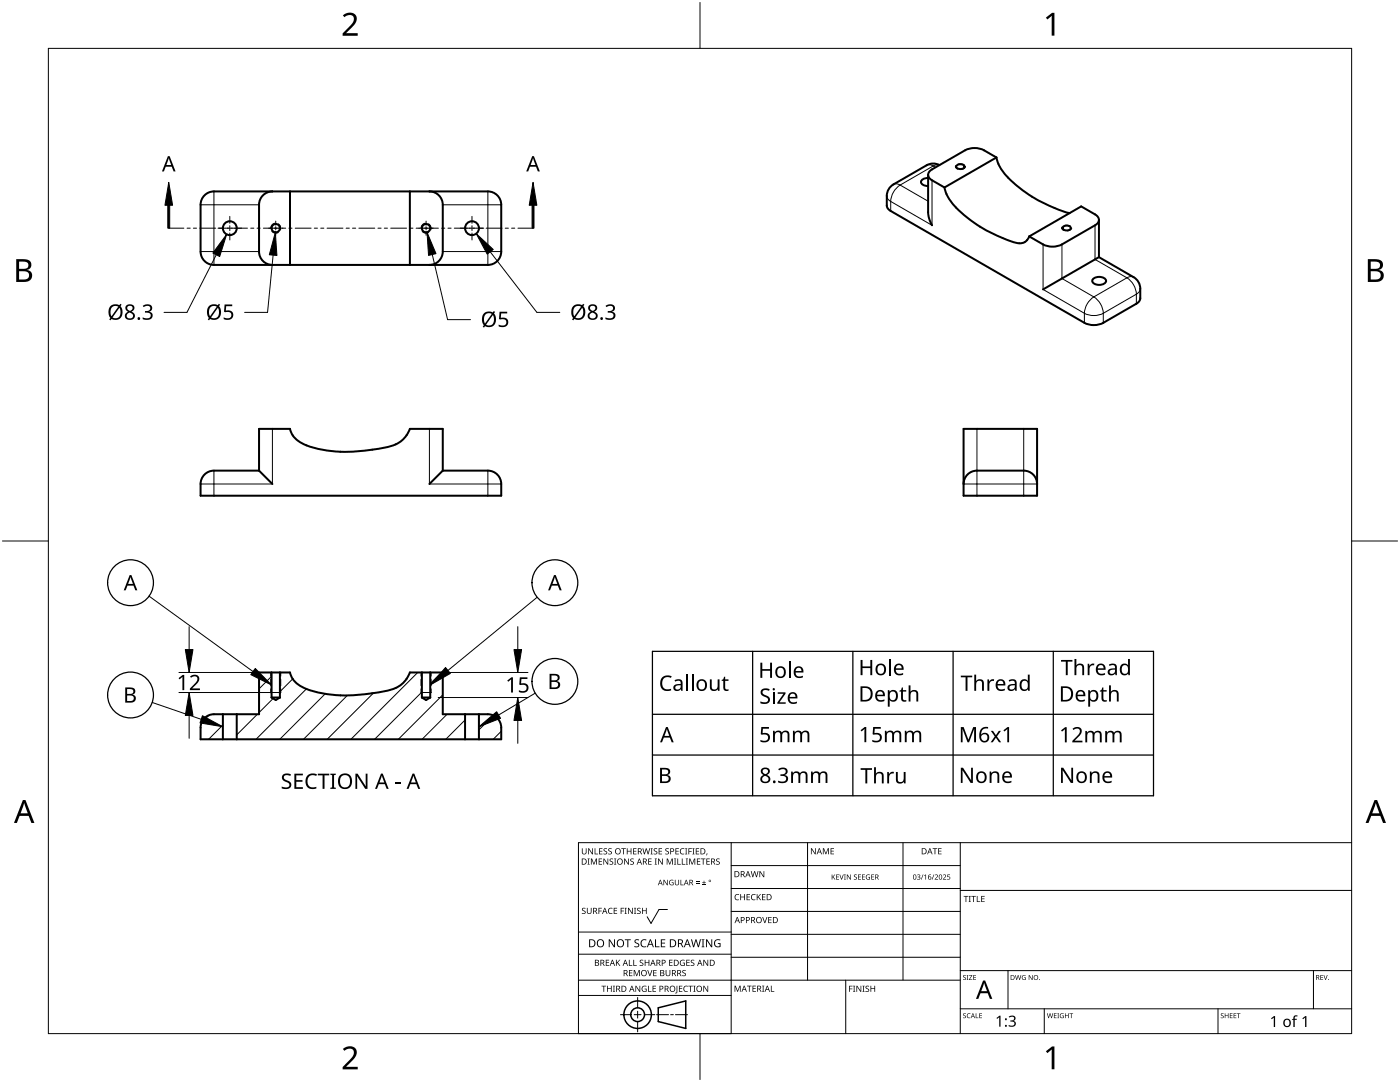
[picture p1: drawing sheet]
<svg xmlns="http://www.w3.org/2000/svg" width="279mm" height="216mm" viewBox="0 0 279 216" stroke-linecap="round" stroke-linejoin="round" font-family="sans-serif">
<g fill="none" stroke="#000" stroke-width=".4">
<path d="M40.6 39.2a2.66 2.66 0 0 1 2.1-1h54.7a2.67 2.67 0 0 1 2.6 2.7v9.3a2.67 2.67 0 0 1-2.6 2.7h-54.7a2.67 2.67 0 0 1-2.7-2.7v-9.3l.1-.6zM54.4 38.2a2.67 2.67 0 0 0-2.7 2.7v9.3a2.67 2.67 0 0 0 2.7 2.7M57.9 38.2v14.7M81.8 38.2v14.7M85.7 38.2a2.67 2.67 0 0 1 2.7 2.7v9.3a2.67 2.67 0 0 1-2.7 2.7M185.2 35.5a.99 .99 0 0 0-1.3 1.1 1.72 1.72 0 0 0 1.3 .5M185.2 34.9l.1 7.8 .3 1.4 .4 .9M187.5 32.9l-.9-.2-1.3 .1-7 4a2.67 2.67 0 0 0-1.3 2.3v1.9a1.33 1.33 0 0 0 .8 1.1l38.6 22.3a4.2 4.2 0 0 0 3.8 0l6.6-3.8a1.33 1.33 0 0 0 .8-1.1 5 5 0 0 0-.4-3.2l-1-1-6.9-4M188.5 37.4a8.9 8.9 0 0 0 3.4 5 27.5 27.5 0 0 0 11.5 6.1 1.93 1.93 0 0 0 2-1.3M190.9 33.1a1.04 1.04 0 0 1 1.6 .2 .96 .96 0 0 1-1.7 0zM198.9 31.4l-2.5-1.4a4.2 4.2 0 0 0-3.8 0l-6.6 3.8a1.15 1.15 0 0 0-.8 1.1 1.15 1.15 0 0 0 .8 1.1l2.5 1.4M198.9 31.4l-10.4 6"/>
<path d="M198.9 31.4a8.9 8.9 0 0 0 3.3 5.1l3.8 2.8M206 39.3l3.9 1.9 2.2 .9 1.4 .4M205.4 47.2l10.4-6 2.7 1.6a1.15 1.15 0 0 1 .8 1.1 1.15 1.15 0 0 1-.8 1.1l-6.6 3.8a4.2 4.2 0 0 1-3.7 0zM212.1 45.3a1.04 1.04 0 0 1 1.6 .2 .96 .96 0 0 1-1.7 0zM218.2 55.6a1.68 1.68 0 0 1 2.5 .4 1.6 1.6 0 0 1-2.7 0zM219.3 51.3l-11.1 6.4M219.3 43.9v7.4M51.7 93.9v-8.3h6.2a4.6 4.6 0 0 0 3.3 3.3 28.3 28.3 0 0 0 14.6 .6 7 7 0 0 0 5.4-2.7l.6-1.2h6.6v8.3M51.7 93.9h-9a2.67 2.67 0 0 0-2.7 2.7v2.3h60a4.9 4.9 0 0 0-.6-4 2.66 2.66 0 0 0-2-1h-9M51.7 93.9l2.7 2.7M88.4 93.9l-2.7 2.7M192.3 85.6h14.7v13.3h-14.7z"/>
<path d="M207 96.6a2.67 2.67 0 0 0-2.7-2.7h-9.3a2.67 2.67 0 0 0-2.7 2.7M54.2 139.2l.8 .5 .9-.5M54.2 134.2v5M54.2 139.2h1.7M55.9 134.2v5M84.2 139.2l.8 .5 .9-.5M84.2 134.2v5M84.2 139.2h1.7M85.9 134.2v5M41 143.1l1.1-.5 .6-.1h9v-8.3h6.2a4.6 4.6 0 0 0 3.3 3.3 28.3 28.3 0 0 0 14.6 .6 7 7 0 0 0 5.4-2.7l.6-1.2h6.6v8.3h9a2.67 2.67 0 0 1 2.6 2.7v2.3h-60a4.8 4.8 0 0 1 .6-4zM44.5 142.5v5M47.2 142.5v5"/>
<path d="M92.8 142.5v5M95.6 142.5v5"/>
<circle cx="45.9" cy="45.5" r="1.38"/>
<circle cx="55" cy="45.5" r=".83"/>
<circle cx="85" cy="45.5" r=".83"/>
<circle cx="94.2" cy="45.5" r="1.38"/>
</g>
<g fill="none" stroke="#000" stroke-width=".2">
<path d="M42.7 38.2v14.7M97.4 38.2v14.7M177 39.1a1.33 1.33 0 0 0 .8 1.1M178.3 36.8a1.33 1.33 0 0 1 1.3 .1M179.6 36.9l5.6 3.3M179.6 36.9a4.2 4.2 0 0 0-1.8 3.3M184.9 33a1.33 1.33 0 0 1 1.3 .1M186 36v9l-8.2-4.8M186.2 33.1l.5 .3M186.2 33.1l-6.6 3.8M187.5 32.9a1.39 1.39 0 0 0-1.3 .2M40 40.9h11.7"/>
<path d="M40 50.2h11.7M88.4 40.9h11.6M88.4 50.2h11.6M177.8 40.2v1.9M208.2 48.8v8.9l8.2 4.8M211.9 48.8v6.8l6.4 3.6M218.3 59.2a4.2 4.2 0 0 1 1.9 3.3M218.3 59.2a4.2 4.2 0 0 0-1.9 3.3M218.5 45v6.8l6.4 3.6M224.9 55.4a4.2 4.2 0 0 1 1.9 3.3M224.9 55.4l-6.6 3.8M226.2 55.3a1.33 1.33 0 0 0-1.3 .1"/>
<path d="M226.8 58.7v1.9M226.8 58.7l-6.6 3.8M227.6 57.6a1.33 1.33 0 0 1-.8 1.1M216.4 62.5v1.9M220.2 62.5a4.2 4.2 0 0 1-3.8 0M220.2 62.5v1.9M42.7 93.9v5M54.4 85.6v11h-14.4M85.7 85.6v11h14.3M97.4 93.9v5M192.3 96.6h14.7M195 85.6v13.3"/>
<path d="M204.3 85.6v13.3"/>
</g>
<path d="M54.3 46.2a1 1 0 0 0 1.2 .2M54.9 44.5a1 1 0 0 0-.9 1M55.5 44.7a1 1 0 0 1 .5 1.2M84.3 46.2a1 1 0 0 0 1.2 .2M84.9 44.5a1 1 0 0 0-.9 1M85.5 44.7a1 1 0 0 1 .5 1.2" fill="none" stroke="#000" stroke-width=".2"/>
<path d="M190.7 33.1v.1a.53 .53 0 0 0 .5 .6M191.2 32.8l.8-.1 .4 .2M192.7 33.3a.79 .79 0 0 1-.9 .5M211.9 45.3v.1a.53 .53 0 0 0 .5 .6M212.4 45l.8-.1 .4 .2M213.9 45.5a.79 .79 0 0 1-.8 .6" fill="none" stroke="#000" stroke-width=".2"/>
<g fill="none" stroke="#000" stroke-width=".2">
<path d="M54.2 135l-2.5 2.5M54.5 139.4l-2.8 2.8M58.4 135.5l-2.5 2.5M61.1 137.5l-10 10M64.9 138.4l-9.1 9.1M69.3 138.8l-8.7 8.7M74.5 138.3l-9.2 9.2M83.4 134.2l-13.4 13.3M84.2 138.1l-9.4 9.4M88.1 134.2l-2.2 2.2M88.4 138.7l-8.9 8.8M41.7 142.7l-1.5 1.5"/>
<path d="M44.5 144.7l-2.9 2.8M51.4 142.5l-4.2 4.1M89.2 142.5l-5 5M92.8 143.7l-3.8 3.8M98.5 142.8l-2.9 2.8M100 145.9l-1.6 1.6"/>
</g>
<path d="M54 138.2h2M84 138.2h2" fill="none" stroke="#000" stroke-width=".2"/>
<path d="M54 134.2v.7M54 135.5v1.3M54 137.5v.7l.2 .2M56 134.2v.7M56 135.5v1.3M56 137.5v.7l-.1 .2M84 134.2v.7M84 135.5v1.3M84 137.5v.7l.2 .2M86 134.2v.7M86 135.5v1.3M86 137.5v.7l-.1 .2" fill="none" stroke="#000" stroke-width=".2"/>
<path d="M9.7 9.7h260v196.5h-260z" fill="none" stroke="#000" stroke-width=".2"/>
<path d="M139.7 .5v9.2M.5 108h9.2M269.7 108h9.2M139.7 206.2v9.2" fill="none" stroke="#000" stroke-width=".2"/>
<g fill="#000">
<path d="M68.4 3.1a1.64 1.64 0 0 1 2.8 .4 2.52 2.52 0 0 1-1.2 2.2l-.9 .9h2.3v.5h-3v-.4l1.2-1.2a1.95 1.95 0 0 0 .9-2.2 1.23 1.23 0 0 0-1.8 .1zM208.7 3.5l1.3-.9h.4v4.5h-.5v-4l-.9 .8zM68.4 209.3a1.64 1.64 0 0 1 2.8 .4 2.52 2.52 0 0 1-1.2 2.2l-.9 1h2.3v.5h-3v-.5l1.2-1.2a1.95 1.95 0 0 0 .9-2.1 1.23 1.23 0 0 0-1.8 .1zM208.7 209.8l1.3-1h.4v4.6h-.5v-4l-.9 .7z"/>
<path d="M3.2 51.7h1.3a1.28 1.28 0 0 1 1.7 1.3 1.04 1.04 0 0 1-.8 .9 1.23 1.23 0 0 1 1 1.5 1.23 1.23 0 0 1-1.6 .9h-1.6zM3.8 54.1v1.7h.9a.86 .86 0 0 0 1.1-.9 .86 .86 0 0 0-1.1-.8zM3.8 52.2v1.4h.8a.78 .78 0 0 0 1.1-.7 .78 .78 0 0 0-1.1-.7z"/>
<path d="M273 51.7h1.3a1.28 1.28 0 0 1 1.7 1.3 1.04 1.04 0 0 1-.9 .9 1.23 1.23 0 0 1 1 1.5 1.23 1.23 0 0 1-1.5 .9h-1.6zM273.6 54.1v1.7h.9a.86 .86 0 0 0 1.1-.9 .86 .86 0 0 0-1.2-.8zM273.6 52.2v1.4h.8a.78 .78 0 0 0 1-.7 .78 .78 0 0 0-1.1-.7z"/>
<path d="M4.6 159.6h.5l1.8 4.6h-.6l-.6-1.4h-1.8l-.5 1.4h-.6zM4.8 160.2l-.7 2.1h1.4z"/>
<path d="M274.3 159.6h.5l1.8 4.6h-.6l-.5-1.4h-1.8l-.6 1.4h-.6zM274.6 160.2l-.7 2.1h1.4z"/>
</g>
<g fill="none" stroke="#000" stroke-width=".2">
<path d="M145.9 168.1v38.1h-30.5v-38.1h154.3M145.9 172.7h45.7M145.9 177.3h45.7M161.2 168.1v27.5M180.2 168.1v27.5M191.6 168.1v38.1M191.6 177.7h78.1M115.4 198.6h30.5M115.4 195.6h76.2M115.4 190.4h30.5M115.4 186h30.5M127.3 199v2.1"/>
<path d="M133.2 181.5h-1.7l-1.6 2.8-.7-1.4M145.9 181.9h45.7M145.9 186.4h45.7M145.9 191h45.7M168.8 195.6v10.6M191.6 193.7h78.1M201.2 193.7v7.6M262.1 193.7v7.6M123.8 202.5h2.1M126.6 202.5h1.3M127.3 201.8v1.4M127.3 203.8v2.1"/>
<path d="M128.6 202.5h2.1M131 202.5h2.4M133.8 202.5h.6M134.8 202.5h2.4M191.6 201.3h78.1M208.4 201.3v4.9M243.1 201.3v4.9"/>
</g>
<g fill="#000">
<path d="M116.1 169.3h.2v.8a.32 .32 0 0 0 .3 .3 .32 .32 0 0 0 .3-.3v-.8h.2v.8a.47 .47 0 0 1-.5 .4 .47 .47 0 0 1-.5-.5zM117.3 171.3h.4l-.1 .1v1l.1 .1h-.4l.1-.1v-1zM117.4 169.3h.2l.6 1v-1h.1v1.2h-.1l-.7-1v1h-.1zM117.9 171.3h.3l.3 1 .4-1h.2v1.2h-.1v-1l-.4 1h-.1l-.4-1v1h-.2zM118.7 169.3h.1v1h.6v.2h-.7zM119.5 171.3h.7v.1h-.6v.4h.5v.2h-.5v.4h.6v.1h-.7zM119.6 169.3h.6v.1h-.5v.4h.5v.1h-.5v.4h.5v.2h-.6zM120.5 169.4l.4-.1h.3l-.1 .1a.25 .25 0 0 0-.4-.1 .25 .25 0 0 0 0 .4 .4 .4 0 0 1 .5 .3 .4 .4 0 0 1-.3 .5 .4 .4 0 0 1-.5-.2h.2a.27 .27 0 0 0 .4-.1 .27 .27 0 0 0-.3-.3l-.2-.2zM120.4 171.3h.2l.6 1v-1h.2v1.2h-.2l-.6-1v1h-.2zM121.4 169.4l.5-.1h.2v.1a.25 .25 0 0 0-.4-.1 .25 .25 0 0 0 0 .4 .4 .4 0 0 1 .4 .3 .4 .4 0 0 1-.2 .5 .4 .4 0 0 1-.5-.2h.1a.27 .27 0 0 0 .5-.1 .27 .27 0 0 0-.4-.3l-.2-.2zM121.7 171.4l.4-.1 .3 .1-.1 .1a.25 .25 0 0 0-.4-.1 .25 .25 0 0 0 0 .4 .4 .4 0 0 1 .5 .3 .4 .4 0 0 1-.3 .5 .4 .4 0 0 1-.5-.3l.2 .1a.27 .27 0 0 0 .4-.2 .27 .27 0 0 0-.3-.3l-.2-.2zM122.5 171.3h.5l-.2 .1v1l.2 .1h-.5l.2-.1v-1z"/>
<path d="M124 169.3h.9v.1h-.4v1.1h-.1v-1.1h-.4zM124.6 171.3h.1l.7 1v-1h.1v1.2h-.2l-.6-1v1h-.1zM125.1 169.3h.1v.5h.7v-.5h.1v1.2h-.1v-.6h-.7v.6h-.1zM125.8 171.4l.5-.1 .2 .1v.1a.25 .25 0 0 0-.4-.1 .25 .25 0 0 0 0 .4 .4 .4 0 0 1 .4 .3 .4 .4 0 0 1-.2 .5 .4 .4 0 0 1-.5-.3l.1 .1a.27 .27 0 0 0 .5-.2 .27 .27 0 0 0-.4-.3l-.2-.2zM126.4 169.3h.6v.1h-.5v.4h.5v.1h-.5v.4h.5v.2h-.6zM128.2 169.3h.2l.2 1 .3-1h.2l.2 1 .3-1h.1l-.3 1.2h-.1l-.3-1.1-.3 1.1h-.2zM129.4 171.3h.6v.1h-.5v.4h.5v.2h-.5v.4h.5v.1h-.6zM129.8 169.3h.5l-.2 .1v1l.2 .1h-.5l.2-.1v-1zM130.7 171.3h.4l-.1 .1v1l.1 .1h-.4l.1-.1v-1zM130.5 169.4l.4-.1h.3l-.1 .1a.25 .25 0 0 0-.4-.1 .25 .25 0 0 0 0 .4 .4 .4 0 0 1 .5 .3 .4 .4 0 0 1-.3 .5 .4 .4 0 0 1-.5-.2h.2a.27 .27 0 0 0 .4-.1 .27 .27 0 0 0-.3-.3l-.2-.2zM131.4 169.3h.7v.1h-.5v.4h.5v.1h-.5v.4h.5v.2h-.7zM131.3 171.3h.2l.7 1-.1-1h.2v1.2h-.2l-.6-1v1h-.2z"/>
<path d="M132.4 175.6h.2l.6 .9v-.9h.1v1h-.2l-.6-.9v.9h-.1zM132.8 169.4l.4-.1h.3l-.1 .1a.25 .25 0 0 0-.3-.1 .25 .25 0 0 0 0 .4 .4 .4 0 0 1 .4 .3 .4 .4 0 0 1-.3 .5 .4 .4 0 0 1-.4-.2h.1a.27 .27 0 0 0 .5-.1 .27 .27 0 0 0-.4-.3l-.2-.2zM133.1 171.3h.2l.4 1 .4-1h.2v1.2h-.2v-1l-.4 1h-.1l-.4-1v1h-.1zM133.7 175.7l.5-.2 .2 .1v.1a.45 .45 0 0 0-.7 .4 .45 .45 0 0 0 .6 .4v-.3h-.2v-.1h.3v.5a.6 .6 0 0 1-.8-.1 .6 .6 0 0 1 .1-.8zM134.5 171.3h.4l-.1 .1v1l.1 .1h-.4l.2-.1v-1zM135.2 171.3h.1v1.1h.6v.1h-.7zM134.8 169.3h.7v.1h-.6v.4h.5v.1h-.5v.4h.6v.2h-.7zM134.7 175.6h.1v.7a.28 .28 0 0 0 .3 .2 .28 .28 0 0 0 .3-.2v-.7h.1v.7a.42 .42 0 0 1-.4 .4 .42 .42 0 0 1-.4-.4zM135.8 175.6h.1v.9h.5v.1h-.6zM136.1 171.3h.1v1.1h.6v.1h-.7zM135.8 169.4l.5-.2 .3 .1-.1 .1a.49 .49 0 0 0-.7 .5 .49 .49 0 0 0 .8 .4 .52 .52 0 0 1-.7 .1 .52 .52 0 0 1-.2-.6zM136.7 169.3h.5l-.2 .1v1l.2 .1h-.5l.2-.1v-1z"/>
<path d="M136.9 171.3h.4l-.1 .1v1l.1 .1h-.4l.1-.1v-1zM137.4 169.3h.7v.1h-.6v.4h.5v.2h-.5v.5h-.1zM137.5 171.3h.3l.3 1 .4-1h.3v1.2h-.2v-1l-.4 1h-.1l-.4-1v1h-.2zM138.2 169.3h.4l-.1 .1v1l.1 .1h-.4l.1-.1v-1zM138.9 176.2h.7v.1h-.7zM138.9 175.9h.7v.1h-.7zM138.9 169.3h.6v.1h-.5v.4h.5v.1h-.5v.4h.5v.2h-.6zM139.1 171.3h.7v.1h-.6v.4h.5v.2h-.5v.4h.6v.1h-.7zM140.1 176.5h.8v.1h-.8zM139.9 171.3h.9v.1h-.4v1.1h-.1v-1.1h-.4zM140.4 175.7h.2v.3h.3v.2h-.3v.3h-.2v-.3h-.3v-.2h.3zM141 170.3h.2l-.3 .4z"/>
<path d="M141 171.3h.7v.1h-.6v.4h.5v.2h-.5v.4h.6v.1h-.7zM143 171.4l.4-.1 .2 .1v.1a.25 .25 0 0 0-.4-.1 .25 .25 0 0 0 0 .4 .4 .4 0 0 1 .5 .3 .4 .4 0 0 1-.3 .5 .4 .4 0 0 1-.5-.3l.2 .1a.27 .27 0 0 0 .4-.2 .27 .27 0 0 0-.3-.3l-.3-.2zM146.8 178.6l.4-.2 .3 .1v.1a.49 .49 0 0 0-.7 .4 .49 .49 0 0 0 .7 .5 .52 .52 0 0 1-.7 0 .52 .52 0 0 1-.2-.6zM147.7 178.4h.2v.5h.6v-.5h.2v1.2h-.2v-.5h-.6v.5h-.2zM149 178.4h.7v.1h-.5v.4h.4v.2h-.4v.4h.5v.1h-.7zM150 178.6l.5-.2 .3 .1-.1 .1a.49 .49 0 0 0-.7 .4 .49 .49 0 0 0 .8 .5 .52 .52 0 0 1-.7 0 .52 .52 0 0 1-.2-.6zM149.8 173.8h.2l.2 1.1 .3-1.1h.2l.3 1.1 .2-1.1h.2l-.3 1.2h-.2l-.3-1-.3 1h-.1zM151 178.4h.2v.6l.5-.6h.2l-.5 .5 .5 .7h-.2l-.4-.6-.1 .6h-.2zM151.6 173.8h.1l.7 1v-1h.1v1.2h-.2l-.6-1v1h-.1zM152.1 178.4h.7v.1h-.6v.4h.5v.2h-.5v.4h.6v.1h-.7zM161.8 169.3h.2l.7 1v-1h.1v1.2h-.2l-.6-1v1h-.2zM164.2 169.3h.2l.4 .9 .4-.9h.2v1.2h-.1v-1.1l-.4 1.1h-.1l-.4-1.1v1.1h-.2z"/>
<path d="M165.8 169.3h.6v.1h-.5v.4h.5v.1h-.5v.4h.5v.2h-.6zM166 174.5h.1v.5l.6-.5-.4 .4 .4 .6h-.1l-.4-.5-.1 .5h-.1zM166.9 174.5h.5v.1h-.4v.3h.4v.1h-.4v.4h.4v.1h-.5zM167.5 174.5h.2l.3 .9 .2-.9h.2l-.4 1h-.1zM168.4 174.5h.4l-.1 .1v.8l.1 .1h-.4l.2-.1v-.8zM169 174.5h.2l.5 .8v-.8h.1v1h-.1l-.6-.8v.8h-.1zM170.5 174.6l.3-.1h.2v.1a.24 .24 0 0 0-.3 0 .24 .24 0 0 0-.1 .3 .24 .24 0 0 0 .3 .1 .33 .33 0 0 1 .1 .5 .33 .33 0 0 1-.5 0v-.1a.26 .26 0 0 0 .3 0 .26 .26 0 0 0 .1-.3 .26 .26 0 0 0-.3-.1zM171.2 174.5h.6v.1h-.4v.3h.4v.1h-.4v.4h.4v.1h-.6zM172 174.5h.6v.1h-.4v.3h.4v.1h-.4v.4h.4v.1h-.6zM172.9 174.6l.5-.1h.2v.2a.42 .42 0 0 0-.7 .3 .42 .42 0 0 0 .6 .4v-.3h-.2v-.1h.3v.5a.56 .56 0 0 1-.7-.1 .56 .56 0 0 1 0-.8zM173.9 174.5h.5v.1h-.4v.3h.4v.1h-.4v.4h.4v.1h-.5zM183 174.6a.32 .32 0 0 1 .5-.1 .32 .32 0 0 1 0 .5h-.1a.32 .32 0 0 1 .3 .4 .32 .32 0 0 1-.5 .1l-.2-.1a.26 .26 0 0 0 .4 .1 .26 .26 0 0 0 0-.4l-.2-.2a.23 .23 0 0 0 .3 0 .23 .23 0 0 0-.1-.4 .23 .23 0 0 0-.3 .2z"/>
<path d="M184.2 174.5h.1l-.4 1h-.1zM184.4 174.7l.4-.2v1h-.1v-.9l-.2 .2zM186.3 174.5h.2l-.4 1h-.1zM186.1 169.3h.9v.1h-.3v1.1h-.2v-1.1h-.4zM186.5 174.6a.37 .37 0 0 1 .6 0 .37 .37 0 0 1-.2 .6l-.2 .2h.5v.1h-.7l.3-.4a.27 .27 0 0 0 .3-.3 .27 .27 0 0 0-.4-.2zM187.2 169.3h.7v.1h-.5v.4h.5v.1h-.5v.4h.5v.2h-.7zM188.2 174.6a.37 .37 0 0 1 .6 0 .37 .37 0 0 1-.3 .6l-.2 .2h.5v.1h-.6l.2-.4a.27 .27 0 0 0 .3-.3 .27 .27 0 0 0-.4-.2zM189.1 174.5h.5v.1h-.4v.3a.34 .34 0 0 1 .4 .2 .34 .34 0 0 1-.1 .4 .34 .34 0 0 1-.5-.1 .27 .27 0 0 0 .4 .1 .27 .27 0 0 0 .1-.4 .27 .27 0 0 0-.4-.1zM192.3 178.8h.9v.1h-.3v1.1h-.2v-1.1h-.4zM193.3 178.8h.5l-.2 .1v1l.2 .1h-.5l.2-.1v-1zM193.8 178.8h1v.1h-.4v1.1h-.2v-1.1h-.4zM194.9 178.8h.2v1.1h.5v.1h-.7z"/>
<path d="M195.8 178.8h.7v.1h-.5v.4h.5v.1h-.5v.5h.5v.1h-.7zM116.2 181.3l.4-.2 .3 .1-.1 .1a.25 .25 0 0 0-.4-.1 .25 .25 0 0 0 0 .4 .4 .4 0 0 1 .5 .3 .4 .4 0 0 1-.3 .5 .4 .4 0 0 1-.5-.2h.2a.27 .27 0 0 0 .4-.1 .27 .27 0 0 0-.3-.3l-.2-.2zM117.1 181.1h.2v.8a.32 .32 0 0 0 .3 .3 .32 .32 0 0 0 .3-.3v-.8h.2v.8a.47 .47 0 0 1-.5 .5 .47 .47 0 0 1-.5-.5zM119.4 181.1h.7v.2h-.5v.4h.5v.1h-.5v.6h-.2zM120 196.7h1v.1h-.4v1.1h-.2v-1.1h-.4zM120.9 191.5h.7v.1h-.6v.4h.5v.2h-.5v.4h.6v.1h-.7zM121.5 181.3l.4-.2 .4 .1-.1 .1a.49 .49 0 0 0-.7 .5 .49 .49 0 0 0 .7 .4 .52 .52 0 0 1-.6 .1 .52 .52 0 0 1-.3-.6zM121.1 196.7h.2v.5h.6v-.5h.2v1.2h-.2v-.6h-.6v.6h-.2zM121.5 187.4h.2l.9 1.3v-1.3h.1v1.6h-.2l-.8-1.3v1.3h-.2zM122.3 196.7h.4l-.1 .1v1l.1 .1h-.4l.2-.1v-1zM122.5 181.1h.7v.2h-.6v.4h.5v.1h-.5v.4h.6v.2h-.7zM122.9 191.5h.2v.6l.5-.6h.2l-.5 .5 .5 .7h-.2l-.4-.6-.1 .6h-.2z"/>
<path d="M123.9 181.1h.6v.2h-.5v.4h.5v.1h-.5v.6h-.1zM124.7 181.1h.4l-.2 .2v.9l.2 .2h-.4l.1-.2v-.9zM124.7 187.4h1.2v.2h-.5v1.4h-.2v-1.4h-.5zM125.5 191.5h.2v1.1h.5v.1h-.7zM125.5 193.6h.7v.1h-.5v.4h.5v.1h-.5v.4h.5v.2h-.7zM125.3 181.1h.2l.7 1.1-.1-1.1h.2v1.3h-.2l-.6-1v1h-.2zM126.4 191.5h.1v1.1h.6v.1h-.7zM126.5 181.1h.5l-.2 .2v.9l.2 .2h-.5l.2-.2v-.9zM126.5 193.6h.2l.4 1 .4-1h.2v1.2h-.2v-1.1l-.4 1.1h-.1l-.4-1.1v1.1h-.1zM126.7 187.6l.3-.2 .6 .1-.2 .1a.33 .33 0 0 0-.6 .2 .33 .33 0 0 0 .4 .4 .47 .47 0 0 1 .4 .6 .47 .47 0 0 1-.7 .2h-.3v-.2h.2a.35 .35 0 0 0 .6-.2 .35 .35 0 0 0-.5-.4l-.3-.2zM126.8 196.7h.2l.6 1v-1h.2v1.2h-.2l-.7-1 .1 1h-.2zM127.2 181.3l.4-.2 .3 .1-.1 .1a.25 .25 0 0 0-.4-.1 .25 .25 0 0 0 0 .4 .4 .4 0 0 1 .5 .3 .4 .4 0 0 1-.3 .5 .4 .4 0 0 1-.5-.2h.2a.27 .27 0 0 0 .4-.1 .27 .27 0 0 0-.3-.3l-.2-.2z"/>
<path d="M127.7 191.6l.4-.1 .3 .1-.1 .1a.25 .25 0 0 0-.3-.1 .25 .25 0 0 0 0 .4 .4 .4 0 0 1 .4 .3 .4 .4 0 0 1-.3 .5 .4 .4 0 0 1-.4-.3l.1 .1a.27 .27 0 0 0 .5-.2 .27 .27 0 0 0-.4-.3l-.2-.2zM128 187.6l.6-.2 .4 .1-.1 .2a.63 .63 0 0 0-.9 .5 .63 .63 0 0 0 1 .6v.2a.83 .83 0 0 1-1.1-.3 .83 .83 0 0 1 .1-1.1zM128.2 196.8l.6-.1 .2 .1v.1a.5 .5 0 0 0-.8 .4 .5 .5 0 0 0 .7 .5v-.4h-.3v-.1h.4v.6a.66 .66 0 0 1-.8-.2 .66 .66 0 0 1 0-.9zM128.1 181.1h.2v.6h.6v-.6h.2v1.3h-.2v-.6h-.6v.6h-.2zM129.2 193.6h.1l.4 1 .3-1h.2l-.4 1.2h-.2zM129.3 196.7h.2v1.1h.5v.1h-.7zM128.7 191.5h.1v.5h.6v-.5h.2v1.2h-.2v-.5h-.6v.5h-.1zM130.7 187.4h.2v1.4h.7v.2h-.9zM130.2 196.7h.7v.1h-.5v.4h.5v.1h-.5v.5h.5v.1h-.7zM130.4 193.6h.6v.1h-.5v.4h.5v.1h-.5v.4h.5v.2h-.6zM131.9 187.4h.9v.2h-.7v.5h.6v.2h-.6v.5h.7v.2h-.9zM132.8 193.6h.2v.7a.32 .32 0 0 0 .3 .4 .32 .32 0 0 0 .3-.4v-.7h.2v.7a.47 .47 0 0 1-.5 .5 .47 .47 0 0 1-.5-.5z"/>
<path d="M133.5 191.5h.7v.1h-.5v.4h.5v.2h-.5v.4h.5v.1h-.7zM135 196.7h.2v1.3l-.1 .2h-.3l-.1-.1 .3-.2zM135.5 196.7h.7v.1h-.5v.4h.4v.1h-.4v.5h.5v.1h-.7zM135.8 191.7l.5-.2 .4 .1-.1 .1a.5 .5 0 0 0-.8 .4 .5 .5 0 0 0 .7 .5v-.4h-.2v-.1h.4v.6a.66 .66 0 0 1-.9-.1 .66 .66 0 0 1 0-.9zM136.2 193.7l.4-.2 .3 .1-.1 .1a.25 .25 0 0 0-.4-.1 .25 .25 0 0 0 0 .4 .4 .4 0 0 1 .5 .3 .4 .4 0 0 1-.3 .5 .4 .4 0 0 1-.5-.2h.2a.27 .27 0 0 0 .5-.1 .27 .27 0 0 0-.4-.3l-.2-.2zM136.5 196.8l.5-.1 .3 .1-.1 .1a.49 .49 0 0 0-.7 .4 .49 .49 0 0 0 .8 .4 .52 .52 0 0 1-.7 .1 .52 .52 0 0 1-.2-.6zM137 191.5h.6v.1h-.5v.4h.5v.2h-.5v.4h.5v.1h-.6zM137.4 196.7h.9v.1h-.4v1.1h-.1v-1.1h-.4zM137.9 191.6l.4-.1 .3 .1-.1 .1a.25 .25 0 0 0-.4-.1 .25 .25 0 0 0 0 .4 .4 .4 0 0 1 .5 .3 .4 .4 0 0 1-.3 .5 .4 .4 0 0 1-.5-.3l.2 .1a.27 .27 0 0 0 .4-.2 .27 .27 0 0 0-.3-.3l-.2-.2zM138.4 196.7h.4l-.1 .1v1l.1 .1h-.4l.1-.1v-1zM137.9 187.4h.2l.3 1.4 .4-1.4h.2l.4 1.4 .3-1.4h.2l-.4 1.6h-.2l-.4-1.3-.4 1.3h-.2zM140 187.4h.6l-.2 .2v1.3l.2 .1h-.6l.2-.1v-1.3z"/>
<path d="M140.4 196.7h.1l.7 1v-1h.1v1.2h-.1l-.7-1v1h-.1zM140.4 191.5h.2l.6 1v-1h.1v1.2h-.1l-.7-1v1h-.1zM140.9 187.4h.2l.9 1.3v-1.3h.1v1.6h-.2l-.8-1.3v1.3h-.2zM142.7 187.6l.7-.2 .4 .1-.1 .2a.65 .65 0 0 0-1 .5 .65 .65 0 0 0 .9 .6v-.4h-.3v-.2h.5v.7a.86 .86 0 0 1-1.1-.1 .86 .86 0 0 1 0-1.2zM146.6 196.7h.2l.4 1 .4-1h.2v1.2h-.1v-1.1l-.4 1.1h-.2l-.4-1.1v1.1h-.1zM149.1 196.7h.9v.1h-.4v1.1h-.1v-1.1h-.4zM150.2 196.7h.7v.1h-.6v.4h.5v.1h-.5v.5h.6v.1h-.7zM152.1 183h.2l.3 1 .4-1h.1l-.4 1.2h-.1zM152.1 196.7h.4l-.1 .1v1l.1 .1h-.4l.1-.1v-1zM153.8 196.7h.2v1.1h.5v.1h-.7zM153.3 183h.7v.1h-.5v.4h.5v.1h-.5v.5h.5v.1h-.7zM169.5 196.7h.6v.1h-.5v.5h.5v.1h-.5v.5h-.1z"/>
<path d="M170.2 196.7h.5l-.2 .1v1l.2 .1h-.5l.2-.1v-1zM170.9 196.7h.2l.6 1v-1h.2v1.2h-.2l-.6-1v1h-.2zM172.1 196.7h.5l-.2 .1v1l.2 .1h-.5l.2-.1v-1zM172.8 196.8l.4-.1h.2v.2a.25 .25 0 0 0-.4-.1 .25 .25 0 0 0 0 .4 .4 .4 0 0 1 .5 .3 .4 .4 0 0 1-.3 .4 .4 .4 0 0 1-.5-.2l.2 .1a.27 .27 0 0 0 .4-.2 .27 .27 0 0 0-.3-.3l-.3-.2zM173.7 196.7h.2v.5h.6v-.5h.2v1.2h-.2v-.6h-.6v.6h-.2zM192.2 194.7l.4-.1h.2l-.1 .1a.24 .24 0 0 0-.3 0 .24 .24 0 0 0-.1 .3 .24 .24 0 0 0 .4 .1 .31 .31 0 0 1 0 .4 .31 .31 0 0 1-.5-.1 .24 .24 0 0 0 .3 .1 .24 .24 0 0 0 .1-.3l-.4-.3zM192.9 194.6h.4l-.1 .1v.7l.1 .1h-.4l.1-.1v-.7zM193.4 194.6h.6l-.5 .8h.6v.1h-.7l.5-.8h-.5zM194.2 194.6h.6v.1h-.4v.3h.4v.1h-.4v.3h.4v.1h-.6zM202.6 194.6h.1l.2 .8 .2-.8h.2l.2 .8 .2-.8h.1l-.2 .9h-.2l-.2-.8-.2 .8h-.2zM204 194.7l.4-.1h.3l-.1 .1a.4 .4 0 0 0-.6 .4 .4 .4 0 0 0 .6 .3v-.3l-.2-.1h.3v.5a.53 .53 0 0 1-.7-.1 .53 .53 0 0 1 0-.7zM205.3 194.6h.1l.6 .8v-.8h.1v.9h-.2l-.5-.8v.8h-.1z"/>
<path d="M263.5 194.6h.6v.1h-.5v.3h.4v.1h-.4v.3h.5v.1h-.6zM264.1 194.6h.2l.2 .8 .3-.8h.2l-.4 .9h-.1zM192.2 202.3l.4-.1h.2l-.1 .1a.24 .24 0 0 0-.3 0 .24 .24 0 0 0-.1 .3 .24 .24 0 0 0 .4 .1 .31 .31 0 0 1 0 .5 .31 .31 0 0 1-.5-.2 .24 .24 0 0 0 .3 .1 .24 .24 0 0 0 .1-.3l-.4-.2zM193.1 202.3l.3-.1h.3l-.1 .1a.39 .39 0 0 0-.5 .4 .39 .39 0 0 0 .5 .3 .46 .46 0 0 1-.6 0 .46 .46 0 0 1 .1-.7zM194.7 202.2h.1v.8h.5v.2h-.6zM195.4 202.2h.6v.1h-.4v.3h.4v.1h-.4v.4h.4v.1h-.6zM198.9 203.1l.6-.4h.2v2.2h-.3v-1.9l-.4 .3zM201.3 202.9a.73 .73 0 0 1 .9-.3 .73 .73 0 0 1 .4 .8l-.4 .3a.62 .62 0 0 1 .5 .8 .62 .62 0 0 1-.8 .4l-.6-.1v-.3l.3 .1a.49 .49 0 0 0 .7 0 .49 .49 0 0 0 0-.7l-.7-.1v-.2a.46 .46 0 0 0 .7 0 .46 .46 0 0 0-.1-.7h-.3l-.5 .2zM209 202.2h.1l.2 .8 .2-.8h.1l.3 .8 .2-.8h.1l-.3 1h-.1l-.2-.9-.3 .9h-.1zM210.3 202.2h.6v.1h-.4v.3h.3v.1h-.3v.4h.4v.1h-.6zM211 202.2h.4l-.2 .1v.8l.2 .1h-.4l.1-.1v-.8zM211.6 202.3l.7-.1-.1 .1a.4 .4 0 0 0-.6 .4 .4 .4 0 0 0 .6 .3v-.2l-.2-.2h.3v.5a.53 .53 0 0 1-.7-.1 .53 .53 0 0 1 0-.7z"/>
<path d="M212.5 202.2h.2v.4h.5v-.4h.1v1h-.1v-.5h-.5v.5h-.2zM213.4 202.2h.8v.1h-.3v.9h-.2v-.9h-.3zM243.7 202.3l.3-.1h.2v.1a.24 .24 0 0 0-.3 0 .24 .24 0 0 0-.1 .3 .24 .24 0 0 0 .3 .1 .31 .31 0 0 1 0 .5 .31 .31 0 0 1-.5-.2 .24 .24 0 0 0 .4 .1 .24 .24 0 0 0 0-.3l-.3-.2zM244.4 202.2h.2v.4h.5v-.4h.1v1h-.1v-.5h-.5v.5h-.2zM245.4 202.2h.6v.1h-.4v.3h.4v.1h-.4v.4h.4v.1h-.6zM246.2 202.2h.5v.1h-.4v.3h.4v.1h-.4v.4h.4v.1h-.5zM246.8 202.2h.8v.1h-.3v.9h-.2v-.9h-.3zM253.7 203.2l.6-.5h.2v2.2h-.3v-1.9l-.4 .4zM258.2 202.7l.3-.1h.5l-.1 .3-.4-.1-.1 .2v.3h.4v.2h-.4v1.4h-.3v-1.4h-.3l.3-.2zM259.9 203.2l.6-.5h.2v2.2h-.2v-1.9l-.5 .4z"/>
<path d="M116.1 171.3h.4a.61 .61 0 0 1 .6 .6 .61 .61 0 0 1-.6 .6h-.4zM116.3 171.4v1h.1a.48 .48 0 0 0 .5-.5 .48 .48 0 0 0-.4-.5z"/>
<path d="M122.7 169.9a.61 .61 0 0 1 1.2 0 .61 .61 0 0 1-1.2 0zM122.9 169.9a.45 .45 0 0 0 .9 0 .45 .45 0 0 0-.9 0z"/>
<path d="M123.1 171.9a.61 .61 0 0 1 1.2 0 .61 .61 0 0 1-1.2 0zM123.3 171.9a.45 .45 0 0 0 .9 0 .45 .45 0 0 0-.9 0z"/>
<path d="M127.3 169.3h.3a.35 .35 0 0 1 .5 .2 .35 .35 0 0 1-.3 .4l.4 .6h-.2l-.3-.5h-.3v.5h-.1zM127.4 169.4v.4h.2a.23 .23 0 0 0 .3-.2 .23 .23 0 0 0-.3-.2z"/>
<path d="M127.5 171.3h.2l.4 1.2h-.1l-.2-.4h-.4l-.2 .4h-.1zM127.6 171.5l-.2 .5h.4z"/>
<path d="M128.3 171.3h.3a.35 .35 0 0 1 .5 .2 .35 .35 0 0 1-.3 .5l.4 .5h-.2l-.3-.5h-.2v.5h-.2zM128.5 171.4v.5h.1a.23 .23 0 0 0 .3-.2 .23 .23 0 0 0-.3-.3z"/>
<path d="M131.7 175.5h.1l.5 1.1h-.2l-.1-.3h-.4l-.2 .3h-.1zM131.8 175.7l-.2 .5h.3z"/>
<path d="M133.8 169.3h.3a.41 .41 0 0 1 .4 .5 .41 .41 0 0 1-.6 .2v.5h-.1zM133.9 169.4v.5a.29 .29 0 0 0 .5-.3 .29 .29 0 0 0-.5-.2z"/>
<path d="M136.9 175.5h.1l.4 1.1h-.1l-.1-.3h-.5l-.1 .3h-.1zM137 175.7l-.2 .5h.3z"/>
<path d="M137.6 175.6h.3a.31 .31 0 0 1 .4 .2 .31 .31 0 0 1-.2 .4l.3 .4h-.2l-.3-.4h-.2v.4h-.1zM137.7 175.7v.4h.2a.21 .21 0 0 0 .2-.2 .21 .21 0 0 0-.2-.2z"/>
<path d="M139.8 169.3h.4a.61 .61 0 0 1 .6 .6 .61 .61 0 0 1-.7 .6h-.3zM140 169.4v.9h.1a.48 .48 0 0 0 .5-.4 .48 .48 0 0 0-.4-.5z"/>
<path d="M141.4 175.8a.25 .25 0 0 1 .5 0 .25 .25 0 0 1-.5 0zM141.5 175.8a.15 .15 0 0 0 .3 0 .15 .15 0 0 0-.3 0z"/>
<path d="M141.9 171.3h.4a.35 .35 0 0 1 .4 .2 .35 .35 0 0 1-.2 .5l.3 .5h-.2l-.3-.5h-.2v.5h-.2zM142.1 171.4v.5h.2a.23 .23 0 0 0 .2-.2 .23 .23 0 0 0-.3-.3z"/>
<path d="M146.6 173.8h.4a.61 .61 0 0 1 .6 .6 .61 .61 0 0 1-.7 .6h-.3zM146.7 174v.9h.2a.48 .48 0 0 0 .5-.5 .48 .48 0 0 0-.5-.4z"/>
<path d="M147.8 173.8h.4a.35 .35 0 0 1 .4 .3 .35 .35 0 0 1-.2 .4l.3 .5h-.2l-.3-.5h-.2v.5h-.2zM148 174v.4h.2a.23 .23 0 0 0 .3-.2 .23 .23 0 0 0-.3-.2z"/>
<path d="M149.2 173.8h.1l.5 1.2h-.1l-.2-.3h-.5l-.1 .3h-.2zM149.3 174l-.2 .5h.4z"/>
<path d="M153 178.4h.4a.61 .61 0 0 1 .6 .6 .61 .61 0 0 1-.6 .6h-.4zM153.2 178.5v1h.1a.48 .48 0 0 0 .5-.5 .48 .48 0 0 0-.4-.5z"/>
<path d="M163.4 169.2h.2l.5 1.3h-.2l-.2-.4h-.4l-.2 .4h-.1zM163.5 169.4l-.2 .6h.4z"/>
<path d="M174.7 174.5h.3a.29 .29 0 0 1 .3 .2 .29 .29 0 0 1-.2 .4l.3 .4h-.2l-.2-.4h-.2v.4h-.1zM174.8 174.6v.4h.2a.2 .2 0 0 0 .2-.2 .2 .2 0 0 0-.3-.2z"/>
<path d="M182.3 174.6h.4l.2 .5a.38 .38 0 0 1-.5 .4 .38 .38 0 0 1-.2-.6zM182.4 174.6v.1a.39 .39 0 0 0-.1 .4 .39 .39 0 0 0 .4 .3 .4 .4 0 0 0 .1-.5 .4 .4 0 0 0-.4-.3z"/>
<path d="M184 169.3h.3a.61 .61 0 0 1 .6 .6 .61 .61 0 0 1-.6 .6h-.3zM184.1 169.4v.9h.2a.48 .48 0 0 0 .5-.4 .48 .48 0 0 0-.5-.5z"/>
<path d="M185.3 174.6l.5-.1-.4 .2-.1 .3a.33 .33 0 0 1 .5 .1 .33 .33 0 0 1-.2 .5 .33 .33 0 0 1-.4-.4zM185.3 175.2a.25 .25 0 0 0 .5 0 .25 .25 0 0 0-.5 0z"/>
<path d="M185.5 169.2h.1l.5 1.3h-.1l-.2-.4h-.5l-.1 .4h-.2zM185.6 169.4l-.2 .6h.4z"/>
<path d="M187.5 174.6h.4l.1 .5a.38 .38 0 0 1-.4 .4 .38 .38 0 0 1-.2-.6zM187.6 174.6l-.1 .1a.39 .39 0 0 0-.1 .4 .39 .39 0 0 0 .4 .3 .4 .4 0 0 0 .2-.5 .4 .4 0 0 0-.4-.3z"/>
<path d="M118.4 181.1h.3a.35 .35 0 0 1 .4 .3 .35 .35 0 0 1-.2 .4l.3 .6h-.1l-.3-.5h-.3v.5h-.1zM118.5 181.3v.4h.2a.23 .23 0 0 0 .3-.2 .23 .23 0 0 0-.3-.2z"/>
<path d="M118.7 191.5h.4a.31 .31 0 0 1 .4 .2 .31 .31 0 0 1-.2 .4 .33 .33 0 0 1 .3 .4 .33 .33 0 0 1-.4 .2h-.5zM118.9 192.2v.4h.2a.23 .23 0 0 0 .3-.2 .23 .23 0 0 0-.3-.2zM118.9 191.6v.4h.2a.21 .21 0 0 0 .3-.2 .21 .21 0 0 0-.3-.2z"/>
<path d="M117.6 187.4h.5a.79 .79 0 0 1 .7 .8 .79 .79 0 0 1-.8 .8h-.4zM117.8 187.6v1.2h.2a.62 .62 0 0 0 .6-.6 .62 .62 0 0 0-.6-.6z"/>
<path d="M119.8 191.5h.4a.35 .35 0 0 1 .4 .3 .35 .35 0 0 1-.2 .4l.3 .5h-.2l-.3-.5h-.2v.5h-.2zM120 191.6v.5h.2a.23 .23 0 0 0 .3-.2 .23 .23 0 0 0-.3-.3z"/>
<path d="M119.3 187.6a.77 .77 0 0 1 1.1 .1 .77 .77 0 0 1-.2 1.1 .77 .77 0 0 1-1-.2l-.1-.6zM119.5 187.7a.63 .63 0 0 0-.2 .8 .63 .63 0 0 0 .8 .3 .63 .63 0 0 0 .2-.9 .63 .63 0 0 0-.8-.2z"/>
<path d="M120.6 181.1h.2l.4 1.3h-.1l-.2-.4h-.4l-.2 .4h-.1zM120.7 181.3l-.2 .6h.4z"/>
<path d="M122.1 191.5h.2l.5 1.2h-.2l-.1-.3h-.5l-.2 .3h-.1zM122.2 191.7l-.2 .5h.4z"/>
<path d="M123 196.7h.3a.35 .35 0 0 1 .4 .2 .35 .35 0 0 1-.2 .5l.3 .5h-.1l-.3-.5h-.3v.5h-.1zM123.1 196.8v.5h.2a.23 .23 0 0 0 .3-.3 .23 .23 0 0 0-.3-.2z"/>
<path d="M123.3 187.6a.77 .77 0 0 1 1.1 .1 .77 .77 0 0 1-.2 1.1 .77 .77 0 0 1-1.1-.2v-.6zM123.5 187.7a.63 .63 0 0 0-.2 .8 .63 .63 0 0 0 .8 .3 .63 .63 0 0 0 .2-.9 .63 .63 0 0 0-.8-.2z"/>
<path d="M124.5 193.6h.3a.35 .35 0 0 1 .4 .2 .35 .35 0 0 1-.2 .4l.3 .6h-.1l-.3-.5h-.3v.5h-.1zM124.6 193.7v.4h.2a.23 .23 0 0 0 .3-.2 .23 .23 0 0 0-.3-.2z"/>
<path d="M124 196.7h.4a.61 .61 0 0 1 .6 .6 .61 .61 0 0 1-.6 .6h-.4zM124.2 196.8v1h.2a.48 .48 0 0 0 .5-.5 .48 .48 0 0 0-.5-.5z"/>
<path d="M124.7 191.5h.2l.4 1.2h-.1l-.2-.3h-.4l-.2 .3h-.1zM124.8 191.7l-.2 .5h.4z"/>
<path d="M126 196.7h.2l.4 1.2h-.1l-.2-.4h-.4l-.2 .4h-.1zM126.1 196.8l-.2 .6h.4z"/>
<path d="M127.9 194.2a.61 .61 0 0 1 1.2 0 .61 .61 0 0 1-1.2 0zM128.1 194.2a.45 .45 0 0 0 .9 0 .45 .45 0 0 0-.9 0z"/>
<path d="M129.7 187.4h.2l.6 1.6h-.2l-.2-.5h-.6l-.2 .5h-.2zM129.8 187.6l-.3 .7h.5z"/>
<path d="M130.2 191.5h.2l.4 1.2h-.1l-.2-.3h-.4l-.2 .3h-.1zM130.3 191.7l-.2 .5h.4z"/>
<path d="M131 191.5h.3a.35 .35 0 0 1 .5 .3 .35 .35 0 0 1-.3 .4l.4 .5h-.2l-.3-.5h-.2v.5h-.2zM131.2 191.6v.5h.1a.23 .23 0 0 0 .3-.2 .23 .23 0 0 0-.3-.3z"/>
<path d="M131.8 193.6h.3a.31 .31 0 0 1 .4 .1 .31 .31 0 0 1-.2 .4 .33 .33 0 0 1 .3 .4 .33 .33 0 0 1-.4 .3h-.4zM131.9 194.2v.4h.3a.23 .23 0 0 0 .2-.2 .23 .23 0 0 0-.3-.2zM131.9 193.7v.4h.2a.21 .21 0 0 0 .3-.2 .21 .21 0 0 0-.3-.2z"/>
<path d="M131.6 196.7h.3a.41 .41 0 0 1 .5 .5 .41 .41 0 0 1-.6 .2v.5h-.2zM131.8 196.8v.5a.29 .29 0 0 0 .4-.2 .29 .29 0 0 0-.4-.3z"/>
<path d="M132.6 196.7h.4a.35 .35 0 0 1 .4 .2 .35 .35 0 0 1-.2 .5l.3 .5h-.2l-.3-.5h-.2v.5h-.2zM132.8 196.8v.5h.2a.23 .23 0 0 0 .3-.3 .23 .23 0 0 0-.3-.2z"/>
<path d="M132.1 191.5h.3a.41 .41 0 0 1 .4 .5 .41 .41 0 0 1-.6 .3v.4h-.1zM132.2 191.6v.5a.29 .29 0 0 0 .5-.2 .29 .29 0 0 0-.5-.3z"/>
<path d="M134.1 193.6h.3a.35 .35 0 0 1 .5 .2 .35 .35 0 0 1-.3 .4l.4 .6h-.2l-.3-.5h-.2v.5h-.2zM134.3 193.7v.4h.1a.23 .23 0 0 0 .3-.2 .23 .23 0 0 0-.3-.2z"/>
<path d="M133.6 197.3a.61 .61 0 0 1 1.2 0 .61 .61 0 0 1-1.2 0zM133.8 197.3a.45 .45 0 0 0 .9 0 .45 .45 0 0 0-.9 0z"/>
<path d="M133.7 187.4h.5a.79 .79 0 0 1 .7 .8 .79 .79 0 0 1-.8 .8h-.4zM133.9 187.6v1.2h.2a.62 .62 0 0 0 .6-.6 .62 .62 0 0 0-.6-.6z"/>
<path d="M135.2 193.6h.3a.35 .35 0 0 1 .4 .2 .35 .35 0 0 1-.2 .4l.3 .6h-.2l-.2-.5h-.3v.5h-.1zM135.3 193.7v.4h.2a.23 .23 0 0 0 .3-.2 .23 .23 0 0 0-.3-.2z"/>
<path d="M134.5 191.5h.4a.61 .61 0 0 1 .6 .6 .61 .61 0 0 1-.7 .6h-.3zM134.6 191.6v1h.2a.48 .48 0 0 0 .5-.5 .48 .48 0 0 0-.5-.5z"/>
<path d="M135.3 187.4h.4a.45 .45 0 0 1 .6 .3 .45 .45 0 0 1-.3 .6l.4 .7h-.2l-.4-.6h-.3v.6h-.2zM135.5 187.6v.6h.2a.3 .3 0 0 0 .4-.3 .3 .3 0 0 0-.4-.3z"/>
<path d="M137.1 187.4h.2l.6 1.6h-.2l-.2-.5h-.7l-.1 .5h-.2zM137.2 187.6l-.3 .7h.5z"/>
<path d="M139.6 191.5h.1l.5 1.2h-.2l-.1-.3h-.5l-.1 .3h-.2zM139.7 191.7l-.2 .5h.4z"/>
<path d="M138.9 197.3a.61 .61 0 0 1 1.2 0 .61 .61 0 0 1-1.2 0zM139.1 197.3a.45 .45 0 0 0 .9 0 .45 .45 0 0 0-.9 0z"/>
<path d="M141.7 191.5h.3a.61 .61 0 0 1 .6 .6 .61 .61 0 0 1-.6 .6h-.3zM141.8 191.6v1h.2a.48 .48 0 0 0 .5-.5 .48 .48 0 0 0-.5-.5z"/>
<path d="M147.1 183h.1l.5 1.2h-.2l-.1-.4h-.5l-.2 .4h-.1zM147.1 183.1l-.2 .6h.4z"/>
<path d="M147.8 183h.4a.41 .41 0 0 1 .4 .5 .41 .41 0 0 1-.6 .2v.5h-.2zM148 183.1v.5a.29 .29 0 0 0 .5-.2 .29 .29 0 0 0-.5-.3z"/>
<path d="M148.5 196.7h.1l.5 1.2h-.2l-.1-.4h-.5l-.2 .4h-.1zM148.5 196.8l-.2 .6h.4z"/>
<path d="M148.9 183h.3a.41 .41 0 0 1 .4 .5 .41 .41 0 0 1-.6 .2v.5h-.1zM149 183.1v.5a.29 .29 0 0 0 .5-.2 .29 .29 0 0 0-.5-.3z"/>
<path d="M149.9 183h.3a.35 .35 0 0 1 .5 .2 .35 .35 0 0 1-.3 .5l.4 .5h-.2l-.3-.5h-.2v.5h-.2zM150.1 183.1v.5h.1a.23 .23 0 0 0 .3-.3 .23 .23 0 0 0-.3-.2z"/>
<path d="M151.1 196.7h.4a.35 .35 0 0 1 .4 .2 .35 .35 0 0 1-.2 .5l.3 .5h-.2l-.3-.5h-.2v.5h-.2zM151.3 196.8v.5h.2a.23 .23 0 0 0 .2-.3 .23 .23 0 0 0-.2-.2z"/>
<path d="M150.8 183.6a.61 .61 0 0 1 1.2 0 .61 .61 0 0 1-1.2 0zM151.1 183.6a.45 .45 0 0 0 .9 0 .45 .45 0 0 0-.9 0z"/>
<path d="M153.1 196.7h.1l.5 1.2h-.2l-.1-.4h-.5l-.2 .4h-.1zM153.1 196.8l-.2 .6h.4z"/>
<path d="M154.3 183h.3a.61 .61 0 0 1 .6 .6 .61 .61 0 0 1-.6 .6h-.3zM154.4 183.1v1h.2a.48 .48 0 0 0 .5-.5 .48 .48 0 0 0-.5-.5z"/>
<path d="M196.2 195.7h.4l1.4 3.6h-.4l-.5-1.1h-1.4l-.5 1.1h-.4zM196.4 196.1l-.6 1.7h1.2z"/>
<path d="M201.7 194.6h.3a.49 .49 0 0 1 .5 .5 .49 .49 0 0 1-.5 .4h-.3zM201.8 194.7v.7h.4l.1-.2v-.3z"/>
<path d="M206.2 195.1a.5 .5 0 0 1 1 0 .5 .5 0 0 1-1 0zM206.4 195.1a.36 .36 0 0 0 .7 0 .36 .36 0 0 0-.7 0z"/>
<path d="M262.7 194.6h.2a.28 .28 0 0 1 .4 .1 .28 .28 0 0 1-.2 .4l.3 .4h-.2l-.2-.4h-.2v.4h-.1zM262.8 194.7v.3h.1a.19 .19 0 0 0 .3-.2 .19 .19 0 0 0-.3-.1z"/>
<path d="M194.1 202.2l.5 1-.3-.3h-.3l-.3 .3zM194.2 202.3l-.2 .4h.3z"/>
<path d="M256.3 203.5a.81 .81 0 0 1 1.2 .1 .81 .81 0 0 1-.2 1.1 .81 .81 0 0 1-1.1-.2l-.1-.6zM256.6 203.6a.6 .6 0 0 0-.2 .8 .6 .6 0 0 0 .8 .2l.1-.2a.56 .56 0 0 0 0-.7 .56 .56 0 0 0-.7-.1z"/>
<circle cx="207.5" cy="195.5" r=".09"/>
<circle cx="265.1" cy="195.5" r=".09"/>
<circle cx="200.8" cy="204.7" r=".2"/>
<circle cx="200.8" cy="203.4" r=".2"/>
</g>
<g fill="none" stroke="#000" stroke-width=".3">
<path d="M131.4 201.1l5.5-1.4v5.5l-5.5-1.4z"/>
<circle cx="127.3" cy="202.5" r="1.37"/>
<circle cx="127.3" cy="202.5" r="2.74"/>
</g>
<g fill="#000">
<path d="M132.1 135.2a1.7 1.7 0 0 1 1.9-.3l-.1 .4a1.19 1.19 0 0 0-1.5 .1 1.19 1.19 0 0 0-.2 1.4 1.15 1.15 0 0 0 1.7 .6v.4a1.56 1.56 0 0 1-1.9-.4 1.56 1.56 0 0 1-.1-1.9zM141.7 135.6h.3v1.4a.61 .61 0 0 0 .8 .6 .61 .61 0 0 0 .4-.8v-1.2h.4v2.2h-.3l-.1-.3a.88 .88 0 0 1-.9 .3 .88 .88 0 0 1-.6-.7zM144.5 135h.2v.6h.7v.3h-.7v1.3l.2 .4 .5-.1v.3a.69 .69 0 0 1-1.1-.6v-1.3h-.3v-.2l.4-.2zM151.9 137.7a1.43 1.43 0 0 1 1.7-.2l-.1 .3h-.2a.64 .64 0 0 0-.7-.2 .64 .64 0 0 0-.4 .7l.5 .4a.93 .93 0 0 1 1 1.1 .93 .93 0 0 1-1.4 .7l-.5-.2v-.3a1.08 1.08 0 0 0 1.5-.2 1.08 1.08 0 0 0-1.1-.9 .8 .8 0 0 1-.3-1.2zM151.8 132.2h.3v1.3h1.6v-1.3h.4v3.1h-.4v-1.5h-1.6v1.5h-.3zM171.8 131.7h.3v1.3h1.6v-1.3h.4v3h-.4v-1.4h-1.6v1.4h-.3zM180 137.2h.2v.5h.7v.3h-.7v1.3l.2 .4h.5v.3a.69 .69 0 0 1-1.1-.7v-1.3h-.3v-.2l.3-.1zM181.3 136.8h.4v1.2a.87 .87 0 0 1 .9-.3 .87 .87 0 0 1 .7 .8v1.5h-.4v-1.5a.61 .61 0 0 0-.8-.5 .61 .61 0 0 0-.4 .8v1.2h-.4zM191.8 134.8h2.2v.3h-.9v2.7h-.4v-2.7h-.9zM194.4 134.6h.4v1.3a.87 .87 0 0 1 .9-.3 .87 .87 0 0 1 .7 .8v1.4h-.4v-1.4a.61 .61 0 0 0-.8-.6 .61 .61 0 0 0-.4 .9v1.1h-.4zM197.1 135.6h.3v.4l.4-.4 .6-.1v.4h-.5a.73 .73 0 0 0-.5 .7v1.2h-.3zM211.8 131.7h2.2v.3h-.9v2.7h-.4v-2.7h-.9z"/>
<path d="M214.4 131.5h.4v1.3a.87 .87 0 0 1 .9-.4 .87 .87 0 0 1 .7 .8v1.5h-.4v-1.4a.61 .61 0 0 0-.8-.6 .61 .61 0 0 0-.4 .8v1.2h-.4zM217.1 132.4h.3v.5l.4-.4 .6-.1v.4h-.5a.73 .73 0 0 0-.5 .7v1.2h-.3zM220 137.2h.2v.5h.7v.3h-.7v1.3l.2 .4h.5v.3a.69 .69 0 0 1-1.1-.7v-1.3h-.3v-.2l.3-.1zM221.3 136.8h.4v1.2a.87 .87 0 0 1 .9-.3 .87 .87 0 0 1 .7 .8v1.5h-.4v-1.5a.61 .61 0 0 0-.8-.5 .61 .61 0 0 0-.4 .8v1.2h-.4zM151.9 145.1h1.6v.3h-1.2l-.1 .9a1.02 1.02 0 0 1 1.5 .8 1.02 1.02 0 0 1-1.4 1l-.5-.1v-.4a.88 .88 0 0 0 .9 .2 .88 .88 0 0 0 .6-.8 .85 .85 0 0 0-1.3-.4l-.2-.1zM155.2 138.1h1.6v.3l-1.2 1.7h1.2v.3h-1.7v-.2l1.3-1.8h-1.2zM154.3 145.8h.3v.3a.86 .86 0 0 1 1.4 .1 .81 .81 0 0 1 1-.4 .81 .81 0 0 1 .5 .8v1.5h-.3v-1.5a.56 .56 0 0 0-.7-.5 .56 .56 0 0 0-.4 .7v1.3h-.4v-1.5a.57 .57 0 0 0-.7-.5 .57 .57 0 0 0-.3 .8v1.2h-.4zM155.3 153.5a1.06 1.06 0 0 1 1.1-.4 1.06 1.06 0 0 1 .8 .9l-.3 .5-.3 .1a.82 .82 0 0 1 .7 .9 .82 .82 0 0 1-.9 .8l-1.1-.2v-.3a1.08 1.08 0 0 0 1.6-.3 .62 .62 0 0 0-.9-.7h-.3v-.3a.7 .7 0 0 0 .8-.1 .7 .7 0 0 0 .3-.7 .89 .89 0 0 0-1.3 0zM157.9 154h.3v.3a.86 .86 0 0 1 1.5 0 .81 .81 0 0 1 .9-.4 .81 .81 0 0 1 .6 .8v1.5h-.4v-1.4a.56 .56 0 0 0-.7-.6 .56 .56 0 0 0-.4 .8v1.2h-.4v-1.4a.57 .57 0 0 0-.7-.6 .57 .57 0 0 0-.3 .9v1.1h-.4zM158.3 145.8h.3v.3a.86 .86 0 0 1 1.4 .1 .81 .81 0 0 1 .9-.4 .81 .81 0 0 1 .6 .8v1.5h-.3v-1.5a.56 .56 0 0 0-.7-.5 .56 .56 0 0 0-.4 .7v1.3h-.4v-1.5a.57 .57 0 0 0-.7-.5 .57 .57 0 0 0-.4 .8v1.2h-.3zM161.9 154h.3v.3a.86 .86 0 0 1 1.4 0 .81 .81 0 0 1 1-.4 .81 .81 0 0 1 .5 .8v1.5h-.3v-1.4a.56 .56 0 0 0-.7-.6 .56 .56 0 0 0-.4 .8v1.2h-.4v-1.4a.57 .57 0 0 0-.7-.6 .57 .57 0 0 0-.4 .9v1.1h-.3zM171.8 145.7l.8-.6h.3v3h-.4v-2.6l-.6 .5z"/>
<path d="M171.8 153.3h2.2v.3h-.9v2.7h-.4v-2.7h-.9zM174.3 145.1h1.5v.3h-1.2l-.1 .9a1.02 1.02 0 0 1 1.5 .8 1.02 1.02 0 0 1-1.4 1l-.5-.1v-.4a.88 .88 0 0 0 .9 .2 .88 .88 0 0 0 .6-.8 .85 .85 0 0 0-1.3-.4l-.2-.1zM174.4 153.1h.4v1.3a.87 .87 0 0 1 .9-.4 .87 .87 0 0 1 .7 .8v1.5h-.4v-1.4a.61 .61 0 0 0-.8-.6 .61 .61 0 0 0-.4 .8v1.2h-.4zM177.1 154h.3v.5l.4-.4 .6-.1v.4h-.5a.73 .73 0 0 0-.5 .7v1.2h-.3zM178.8 154h.4v1.5a.61 .61 0 0 0 .7 .5 .61 .61 0 0 0 .5-.8v-1.2h.3v2.3h-.3v-.3a.88 .88 0 0 1-1 .3 .88 .88 0 0 1-.6-.8zM176.6 145.8h.3l.1 .3a.86 .86 0 0 1 1.4 .1 .81 .81 0 0 1 .9-.4 .81 .81 0 0 1 .6 .8v1.5h-.4v-1.5a.56 .56 0 0 0-.7-.5 .56 .56 0 0 0-.4 .7v1.3h-.4v-1.5a.57 .57 0 0 0-.7-.5 .57 .57 0 0 0-.3 .8v1.2h-.4zM180.6 145.8h.3v.3a.86 .86 0 0 1 1.4 .1 .81 .81 0 0 1 1-.4 .81 .81 0 0 1 .5 .8v1.5h-.3v-1.5a.56 .56 0 0 0-.7-.5 .56 .56 0 0 0-.4 .7v1.3h-.4v-1.5a.57 .57 0 0 0-.7-.5 .57 .57 0 0 0-.4 .8v1.2h-.3zM191.8 145.1h.5l1 2.5 .9-2.5h.6v3h-.4v-2.6l-1 2.6h-.3l-1-2.6v2.6h-.3zM191.8 153.2h.4l1.6 2.5v-2.5h.4v3h-.5l-1.6-2.5v2.5h-.3zM197.7 145.8h.5l.6 .9 .5-.9h.5l-.8 1.1 .8 1.2h-.4l-.6-.9-.7 .9h-.4l.8-1.2zM197.5 153.9h.3l.1 .4a.87 .87 0 0 1 .9-.4 .87 .87 0 0 1 .6 .8v1.5h-.3v-1.4a.61 .61 0 0 0-.8-.6 .61 .61 0 0 0-.4 .8v1.2h-.4zM200.3 145.7l.8-.6h.3v3h-.4v-2.6l-.6 .5z"/>
<path d="M211.8 145.7l.8-.6h.3v3h-.4v-2.6l-.6 .5zM211.8 153.2h.4l1.6 2.5v-2.5h.4v3h-.5l-1.6-2.5v2.5h-.3zM214 145.4a1.01 1.01 0 0 1 1.2-.4 1.01 1.01 0 0 1 .7 1.1l-.3 .5-1.1 1.2h1.5v.3h-2v-.3l1.1-1.1a.72 .72 0 0 0 .4-.7 .72 .72 0 0 0-.4-.6l-.9 .3zM217.5 153.9h.3l.1 .4a.87 .87 0 0 1 .9-.4 .87 .87 0 0 1 .6 .8v1.5h-.3v-1.4a.61 .61 0 0 0-.8-.6 .61 .61 0 0 0-.4 .8v1.2h-.4zM216.6 145.9h.3l.1 .3a.86 .86 0 0 1 1.4 0 .81 .81 0 0 1 .9-.4 .81 .81 0 0 1 .6 .9v1.4h-.4v-1.4a.56 .56 0 0 0-.7-.6 .56 .56 0 0 0-.4 .8v1.2h-.4v-1.4a.57 .57 0 0 0-.7-.6 .57 .57 0 0 0-.3 .9v1.1h-.4zM220.6 145.9h.3v.3a.86 .86 0 0 1 1.4 0 .81 .81 0 0 1 1-.4 .81 .81 0 0 1 .5 .9v1.4h-.3v-1.4a.56 .56 0 0 0-.7-.6 .56 .56 0 0 0-.4 .8v1.2h-.4v-1.4a.57 .57 0 0 0-.7-.6 .57 .57 0 0 0-.4 .9v1.1h-.3z"/>
<path d="M134.6 135.7a.93 .93 0 0 1 1-.2 .93 .93 0 0 1 .6 .8v1.5h-.3v-.3a.74 .74 0 0 1-1.2 .3 .74 .74 0 0 1 .1-1.2l1.1-.1a.53 .53 0 0 0-.2-.6 .53 .53 0 0 0-.7 0l-.3 .1zM134.9 136.9l-.1 .1a.54 .54 0 0 0 .6 .6 .54 .54 0 0 0 .5-.7v-.2z"/>
<path d="M139.3 135.8a1.13 1.13 0 0 1 1.6 .1 1.13 1.13 0 0 1-.2 1.7 1.13 1.13 0 0 1-1.6-.3 1.53 1.53 0 0 1 .2-1.5zM139.6 136a.89 .89 0 0 0-.2 1 .89 .89 0 0 0 .9 .5 .86 .86 0 0 0 .4-1.1 .86 .86 0 0 0-1.1-.4z"/>
<path d="M155 133.3a1.13 1.13 0 0 1 1.6 .1 1.13 1.13 0 0 1-.1 1.6 1.13 1.13 0 0 1-1.6-.3 1.53 1.53 0 0 1 .1-1.4zM155.4 133.4a.89 .89 0 0 0-.3 1 .89 .89 0 0 0 1 .5 .86 .86 0 0 0 .3-1.1 .86 .86 0 0 0-1-.4z"/>
<path d="M158.7 133.3a.98 .98 0 0 1 1.2-.2 .98 .98 0 0 1 .4 1.1h-1.5a.87 .87 0 0 0 .5 .8 .87 .87 0 0 0 .9-.2v.4a1.24 1.24 0 0 1-1.6-.3 1.24 1.24 0 0 1 .1-1.6zM159 133.4l-.2 .5h1.1a.57 .57 0 0 0-.3-.6 .57 .57 0 0 0-.6 .1z"/>
<path d="M171.7 137h1a1.52 1.52 0 0 1 1.5 1.5 1.52 1.52 0 0 1-1.6 1.5h-.9zM172.1 137.3v2.4h.4a1.19 1.19 0 0 0 1.3-1.2 1.19 1.19 0 0 0-1.2-1.2z"/>
<path d="M175 132.7a1.13 1.13 0 0 1 1.6 .1 1.13 1.13 0 0 1-.1 1.6 1.13 1.13 0 0 1-1.6-.2 1.53 1.53 0 0 1 .1-1.5zM175.4 132.8a.89 .89 0 0 0-.3 1.1 .89 .89 0 0 0 1 .5 .86 .86 0 0 0 .3-1.1 .86 .86 0 0 0-1-.5z"/>
<path d="M178.7 132.7a.98 .98 0 0 1 1.2-.2 .98 .98 0 0 1 .4 1.2h-1.5a.87 .87 0 0 0 .5 .7 .87 .87 0 0 0 .9-.1v.3a1.24 1.24 0 0 1-1.6-.2 1.24 1.24 0 0 1 .1-1.7zM179 132.9l-.2 .5h1.1a.57 .57 0 0 0-.3-.6 .57 .57 0 0 0-.6 .1z"/>
<path d="M199 135.8a.98 .98 0 0 1 1.2-.2 .98 .98 0 0 1 .4 1.2h-1.5a.87 .87 0 0 0 .5 .8 .87 .87 0 0 0 .9-.2v.3a1.24 1.24 0 0 1-1.6-.2 1.24 1.24 0 0 1 .1-1.7zM199.3 136l-.2 .5h1.2a.57 .57 0 0 0-.4-.6 .57 .57 0 0 0-.6 .1z"/>
<path d="M201.3 135.7a.93 .93 0 0 1 1-.2 .93 .93 0 0 1 .6 .8v1.5h-.3v-.3a.74 .74 0 0 1-1.2 .3 .74 .74 0 0 1 .1-1.2l1-.1a.53 .53 0 0 0-.2-.6 .53 .53 0 0 0-.6 0l-.3 .1zM201.5 136.9a.49 .49 0 0 0 .3 .7 .49 .49 0 0 0 .6-.3l.1-.6z"/>
<path d="M203.9 135.7a.95 .95 0 0 1 1.3 .2l-.1-1.3h.4v3.2h-.3l-.1-.3a.95 .95 0 0 1-1.1 .3 .95 .95 0 0 1-.5-1.1v-.5zM204.1 136a.91 .91 0 0 0-.3 .9 .91 .91 0 0 0 .8 .7 .99 .99 0 0 0 0-1.8z"/>
<path d="M211.7 137h1a1.52 1.52 0 0 1 1.5 1.5 1.52 1.52 0 0 1-1.6 1.5h-.9zM212.1 137.3v2.4h.4a1.19 1.19 0 0 0 1.3-1.2 1.19 1.19 0 0 0-1.2-1.2z"/>
<path d="M219 132.7a.98 .98 0 0 1 1.2-.2 .98 .98 0 0 1 .4 1.2h-1.5a.87 .87 0 0 0 .5 .7 .87 .87 0 0 0 .9-.1v.3a1.24 1.24 0 0 1-1.6-.2 1.24 1.24 0 0 1 .1-1.7zM219.3 132.9l-.2 .5h1.2a.57 .57 0 0 0-.4-.6 .57 .57 0 0 0-.6 .1z"/>
<path d="M221.3 132.6a.93 .93 0 0 1 1-.2 .93 .93 0 0 1 .6 .8v1.5h-.3v-.3a.74 .74 0 0 1-1.2 .3 .74 .74 0 0 1 .1-1.2l1-.2a.53 .53 0 0 0-.2-.5 .53 .53 0 0 0-.6 0l-.3 .1zM221.5 133.8a.49 .49 0 0 0 .3 .7 .49 .49 0 0 0 .6-.3l.1-.6z"/>
<path d="M223.9 132.6a.96 .96 0 0 1 1.3 .1l-.1-1.2h.4v3.2h-.3l-.1-.3a.95 .95 0 0 1-1.1 .3 .95 .95 0 0 1-.5-1.1v-.5zM224.1 132.8a.91 .91 0 0 0-.3 1 .91 .91 0 0 0 .8 .6 .99 .99 0 0 0 0-1.7z"/>
<path d="M131.7 153.2h.9a.81 .81 0 0 1 1 .2 .81 .81 0 0 1 0 1l-.4 .2a.83 .83 0 0 1 .6 1 .83 .83 0 0 1-1 .6h-1.1zM132.1 154.8v1.1h.6a.57 .57 0 0 0 .7-.5 .57 .57 0 0 0-.7-.6zM132.1 153.5v1h.6a.52 .52 0 0 0 .7-.5 .52 .52 0 0 0-.8-.5z"/>
<path d="M132.9 145.1h.4l1.1 3h-.4l-.3-.9h-1.2l-.4 .9h-.4zM133.1 145.5l-.5 1.3h1z"/>
<path d="M152 153.5a.88 .88 0 0 1 1.1-.3 .88 .88 0 0 1 .4 1.1l-.4 .3a.87 .87 0 0 1 .6 1.1 .87 .87 0 0 1-1.2 .6 .82 .82 0 0 1-.8-.8 .82 .82 0 0 1 .7-.9h-.2a.77 .77 0 0 1-.2-1.1zM152.1 155.4a.6 .6 0 0 0 1.2 0 .6 .6 0 0 0-1.2 0zM152.2 154a.51 .51 0 0 0 1 0 .51 .51 0 0 0-1 0z"/>
<path d="M157.5 138.4a.98 .98 0 0 1 1.2-.2 .98 .98 0 0 1 .4 1.2h-1.5a.87 .87 0 0 0 .5 .8 .87 .87 0 0 0 .9-.2v.3a1.24 1.24 0 0 1-1.6-.2 1.24 1.24 0 0 1 .1-1.7zM157.8 138.6l-.2 .5h1.2a.57 .57 0 0 0-.4-.6 .57 .57 0 0 0-.6 .1z"/>
<path d="M174.9 138a.98 .98 0 0 1 1.2-.2 .98 .98 0 0 1 .5 1.1h-1.6a.87 .87 0 0 0 .6 .8 .87 .87 0 0 0 .9-.1v.3a1.24 1.24 0 0 1-1.6-.3 1.24 1.24 0 0 1 0-1.6zM175.2 138.1l-.1 .5h1.1a.57 .57 0 0 0-.3-.6 .57 .57 0 0 0-.7 .1z"/>
<path d="M177.2 137.7h.3v.3a.95 .95 0 0 1 1.2-.2 .95 .95 0 0 1 .5 1 .97 .97 0 0 1-.5 1.1 .97 .97 0 0 1-1.2-.2l.1 1.3h-.4zM177.7 138.2l-.1 .4a.73 .73 0 0 0 .1 .9 .73 .73 0 0 0 .9 .1 .88 .88 0 0 0 .2-1 .88 .88 0 0 0-.9-.6z"/>
<path d="M195.9 145.4l.4-.3 .5-.1 .4 .1v.3a1.03 1.03 0 0 0-1.4 1.2 .95 .95 0 0 1 1.5 0 .95 .95 0 0 1-.3 1.4 1.13 1.13 0 0 1-1.3-.1 1.13 1.13 0 0 1-.3-1.3l.2-.7zM195.8 147.2a.66 .66 0 0 0 1.3 0 .66 .66 0 0 0-1.3 0z"/>
<path d="M195.1 154.2a1.13 1.13 0 0 1 1.6 .1 1.13 1.13 0 0 1-.2 1.6 1.13 1.13 0 0 1-1.6-.2 1.53 1.53 0 0 1 .2-1.5zM195.4 154.3a.89 .89 0 0 0-.2 1.1 .89 .89 0 0 0 .9 .5 .86 .86 0 0 0 .4-1.1 .86 .86 0 0 0-1.1-.5z"/>
<path d="M200.3 154.2a.98 .98 0 0 1 1.2-.2 .98 .98 0 0 1 .5 1.2h-1.6a.87 .87 0 0 0 .5 .8 .87 .87 0 0 0 .9-.2v.3a1.24 1.24 0 0 1-1.6-.2 1.24 1.24 0 0 1 .1-1.7zM200.6 154.4l-.2 .5h1.2a.57 .57 0 0 0-.3-.6 .57 .57 0 0 0-.7 .1z"/>
<path d="M214.9 138a.98 .98 0 0 1 1.2-.2 .98 .98 0 0 1 .5 1.1h-1.6a.87 .87 0 0 0 .6 .8 .87 .87 0 0 0 .9-.1v.3a1.24 1.24 0 0 1-1.6-.3 1.24 1.24 0 0 1 0-1.6zM215.2 138.1l-.1 .5h1.1a.57 .57 0 0 0-.3-.6 .57 .57 0 0 0-.7 .1z"/>
<path d="M215.1 154.2a1.13 1.13 0 0 1 1.6 .1 1.13 1.13 0 0 1-.2 1.6 1.13 1.13 0 0 1-1.6-.2 1.53 1.53 0 0 1 .2-1.5zM215.4 154.3a.89 .89 0 0 0-.2 1.1 .89 .89 0 0 0 .9 .5 .86 .86 0 0 0 .4-1.1 .86 .86 0 0 0-1.1-.5z"/>
<path d="M217.2 137.7h.3v.3a.95 .95 0 0 1 1.2-.2 .95 .95 0 0 1 .5 1 .97 .97 0 0 1-.5 1.1 .97 .97 0 0 1-1.2-.2l.1 1.3h-.4zM217.7 138.2l-.1 .4a.73 .73 0 0 0 .1 .9 .73 .73 0 0 0 .9 .1 .88 .88 0 0 0 .2-1 .88 .88 0 0 0-.9-.6z"/>
<path d="M220.3 154.2a.98 .98 0 0 1 1.2-.2 .98 .98 0 0 1 .5 1.2h-1.6a.87 .87 0 0 0 .5 .8 .87 .87 0 0 0 .9-.2v.3a1.24 1.24 0 0 1-1.6-.2 1.24 1.24 0 0 1 .1-1.7zM220.6 154.4l-.2 .5h1.2a.57 .57 0 0 0-.3-.6 .57 .57 0 0 0-.7 .1z"/>
<circle cx="154.4" cy="137.5" r=".23"/>
<circle cx="154.5" cy="156" r=".27"/>
</g>
<path d="M137.1 134.6v3.2M138.2 134.6v3.2M154.4 138.1v2.3M157.6 132v3.3M177.6 131.5v3.2" fill="none" stroke="#000" stroke-width=".37"/>
<path d="M130.2 130h100v28.8h-100zM150.2 130v28.8M170.2 130v28.8M190.2 130v28.8M210.2 130v28.8M130.2 142.5h100M130.2 150.7h100" fill="none" stroke="#000" stroke-width=".25"/>
<g fill="none" stroke="#000" stroke-width=".2">
<path d="M43.5 45.5h1.4M45.4 45.5h.9M45.9 43.2v1.4M45.9 45v1M45.9 46.5v1.4M46.8 45.5h1.4M53.6 45.5h.8M54.7 45.5h.6M55 44.1v.8M55 45.2v.6M55 46.1v.8M55.6 45.5h.8"/>
<path d="M83.6 45.5h.8M84.7 45.5h.6M85 44.1v.8M85 45.2v.6M85 46.1v.8M85.6 45.5h.8M91.8 45.5h1.4M93.7 45.5h1M94.2 43.2v1.4M94.2 45v1M94.2 46.5v1.4M95.2 45.5h1.3"/>
</g>
<g fill="none" stroke="#000" stroke-width=".2">
<path d="M33.7 45.5h3M37.3 45.5h.7M38.6 45.5h.6M39.9 45.5h3.1M43.7 45.5h.6M44.9 45.5h.7M46.2 45.5h3.2M50 45.5h.7M51.3 45.5h.6M52.6 45.5h3.1M56.4 45.5h.6M57.6 45.5h.7"/>
<path d="M58.9 45.5h3.2M62.7 45.5h.7M64 45.5h.6M65.3 45.5h3.1M69.1 45.5h.6M70.3 45.5h.7M71.6 45.5h3.2M75.4 45.5h.7M76.7 45.5h.6M78 45.5h3.1M81.8 45.5h.6M83 45.5h.7"/>
<path d="M84.3 45.5h3.2M88.1 45.5h.7M89.4 45.5h.6M90.7 45.5h3.1M94.5 45.5h.6M95.7 45.5h.7M97 45.5h3.2M100.8 45.5h.7M102.1 45.5h.6M103.4 45.5h3"/>
</g>
<path d="M33.7 36.4l.7 4.6h-1.5zM33.5 41h.4v4.5h-.4zM106.4 36.4l.7 4.6h-1.5zM106.2 41h.4v4.5h-.4z" fill="#000" stroke="#000" stroke-width=".2"/>
<g fill="#000">
<path d="M33.5 31.2h.4l1.1 3h-.4l-.3-.9h-1.2l-.4 .9h-.4zM33.7 31.6l-.5 1.3h1z"/>
<path d="M106.2 31.2h.4l1.1 3h-.4l-.3-.9h-1.2l-.4 .9h-.4zM106.4 31.6l-.5 1.3h1z"/>
</g>
<g fill="#000">
<path d="M28.5 61a1.06 1.06 0 0 1 1.1-.3 1.06 1.06 0 0 1 .8 .9l-.3 .4-.4 .2a.82 .82 0 0 1 .8 .9 .82 .82 0 0 1-.9 .7l-1.1-.1v-.4a1.08 1.08 0 0 0 1.6-.2 .62 .62 0 0 0-.9-.7h-.3v-.3a.7 .7 0 0 0 .8-.1 .7 .7 0 0 0 .3-.7 .89 .89 0 0 0-1.3 0zM44.8 60.8h1.5v.3h-1.2v.9a1.02 1.02 0 0 1 1.5 .8 1.02 1.02 0 0 1-1.4 1l-.6-.1v-.4a.88 .88 0 0 0 1 .2 .88 .88 0 0 0 .6-.8 .85 .85 0 0 0-1.3-.4l-.2-.1zM99.7 62.2h1.5v.3h-1.2l-.1 .9a1.02 1.02 0 0 1 1.5 .9 1.02 1.02 0 0 1-1.3 1l-.6-.2v-.3a.88 .88 0 0 0 1 .2 .88 .88 0 0 0 .5-.8 .85 .85 0 0 0-1.2-.4l-.2-.2zM120.8 61a1.06 1.06 0 0 1 1.2-.3 1.06 1.06 0 0 1 .7 .9l-.2 .4-.4 .2a.82 .82 0 0 1 .7 .9 .82 .82 0 0 1-.9 .7l-1.1-.1v-.4a1.08 1.08 0 0 0 1.6-.2 .62 .62 0 0 0-.8-.7h-.3v-.3a.7 .7 0 0 0 .7-.1 .7 .7 0 0 0 .3-.7 .89 .89 0 0 0-1.3 0zM35.6 135.3l.9-.6h.3v3h-.4v-2.6l-.6 .5zM37.9 135a1.01 1.01 0 0 1 1.2-.4 1.01 1.01 0 0 1 .7 1l-.3 .6-1.1 1.2h1.5v.3h-2v-.3l1.1-1.1a.72 .72 0 0 0 .4-.7 .72 .72 0 0 0-.4-.6l-.9 .2zM101.2 135.8l.9-.6h.3v3h-.4v-2.7l-.6 .5zM103.7 135.2h1.6v.3h-1.2l-.1 .9a1.02 1.02 0 0 1 1.5 .8 1.02 1.02 0 0 1-1.4 1l-.5-.1v-.4a.88 .88 0 0 0 .9 .2 .88 .88 0 0 0 .6-.8 .85 .85 0 0 0-1.3-.4l-.2-.1zM56.4 154.7a1.43 1.43 0 0 1 1.7-.2l-.2 .3h-.1a.65 .65 0 0 0-.8-.2 .65 .65 0 0 0-.3 .6l.5 .5a.93 .93 0 0 1 .9 1.1 .93 .93 0 0 1-1.3 .6l-.6-.1v-.4a1.08 1.08 0 0 0 1.5-.2 1.08 1.08 0 0 0-1-.9 .8 .8 0 0 1-.3-1.1zM58.8 154.4h1.6v.3h-1.3v1h1.3v.3h-1.3v1.1h1.3v.3h-1.6zM61.3 154.8a1.7 1.7 0 0 1 2-.3l-.2 .3a1.19 1.19 0 0 0-1.4 .2 1.19 1.19 0 0 0-.3 1.4 1.15 1.15 0 0 0 1.7 .6v.3a1.56 1.56 0 0 1-1.8-.3 1.56 1.56 0 0 1-.2-1.9zM63.4 154.4h2.3v.3h-.9v2.7h-.4v-2.7h-1z"/>
<path d="M65.9 154.4h1.1v.2l-.3 .1v2.4l.3 .1v.2h-1.1v-.2l.4-.1v-2.4l-.4-.1zM70.9 154.4h.5l1.6 2.5v-2.5h.3v3h-.4l-1.6-2.5v2.5h-.4zM78.8 156.1h1.1v.3h-1.1z"/>
<path d="M22 61.1l.9-.4 .9 .2 .2-.3 .3 .2-.2 .3a1.58 1.58 0 0 1 .2 2 1.58 1.58 0 0 1-1.9 .6l-.1-.1-.2 .3-.3-.1 .2-.4a2.01 2.01 0 0 1 0-2.3zM23.8 61.4l-1.3 1.9a1.07 1.07 0 0 0 1.2 0 1.07 1.07 0 0 0 .3-1.3zM22.4 61.3a1.68 1.68 0 0 0-.1 1.8l1.3-1.9-.7-.1z"/>
<path d="M25.2 61a.88 .88 0 0 1 1.1-.3 .88 .88 0 0 1 .4 1.1l-.4 .4a.87 .87 0 0 1 .6 1.1 .87 .87 0 0 1-1.2 .5 .82 .82 0 0 1-.8-.7 .82 .82 0 0 1 .6-.9l-.2-.2a.75 .75 0 0 1-.1-1zM25.3 63a.6 .6 0 0 0 1.2 0 .6 .6 0 0 0-1.2 0zM25.4 61.5a.51 .51 0 0 0 1 0 .51 .51 0 0 0-1 0z"/>
<path d="M41.7 61.1l.9-.4 .9 .2 .2-.3 .2 .2-.2 .3a1.58 1.58 0 0 1 .3 2 1.58 1.58 0 0 1-1.9 .6l-.2-.1-.2 .3-.2-.1 .2-.4a2.01 2.01 0 0 1 0-2.3zM43.5 61.4l-1.4 1.9a1.07 1.07 0 0 0 1.3 0 1.07 1.07 0 0 0 .3-1.3zM42 61.3a1.68 1.68 0 0 0-.1 1.8l1.4-1.9-.7-.1z"/>
<path d="M96.5 62.6l.9-.4 .9 .1 .2-.2 .3 .1-.2 .3a1.58 1.58 0 0 1 .2 2 1.58 1.58 0 0 1-1.8 .7l-.2-.1-.2 .3-.3-.2 .3-.3a2.01 2.01 0 0 1-.1-2.3zM98.4 62.9l-1.4 1.9a1.08 1.08 0 0 0 1.3-.1 1.08 1.08 0 0 0 .3-1.2zM96.9 62.7a1.68 1.68 0 0 0-.1 1.9l1.3-2-.6-.1z"/>
<path d="M114.4 61.1l.8-.4 1 .2 .2-.3 .2 .2-.2 .3a1.58 1.58 0 0 1 .3 2 1.58 1.58 0 0 1-1.9 .6l-.2-.1-.2 .3-.2-.1 .2-.4a2.01 2.01 0 0 1 0-2.3zM116.2 61.4l-1.4 1.9a1.07 1.07 0 0 0 1.3 0 1.07 1.07 0 0 0 .3-1.3zM114.7 61.3a1.68 1.68 0 0 0-.1 1.8l1.4-1.9-.7-.1z"/>
<path d="M117.5 61a.88 .88 0 0 1 1.2-.3 .88 .88 0 0 1 .4 1.1l-.5 .4a.87 .87 0 0 1 .6 1.1 .87 .87 0 0 1-1.1 .5 .82 .82 0 0 1-.8-.7 .82 .82 0 0 1 .6-.9l-.1-.1a.77 .77 0 0 1-.3-1.1zM117.6 63a.6 .6 0 0 0 1.2 0 .6 .6 0 0 0-1.2 0zM117.8 61.5a.51 .51 0 0 0 1 0 .51 .51 0 0 0-1 0z"/>
<path d="M25.9 114.7h.3l1.2 3.1h-.4l-.4-.9h-1.2l-.3 .9h-.4zM26 115.1l-.4 1.4h.9z"/>
<path d="M110.6 114.7h.3l1.2 3.1h-.4l-.4-.9h-1.2l-.3 .9h-.4zM110.7 115.1l-.4 1.4h.9z"/>
<path d="M25 137.2h.9a.8 .8 0 0 1 .9 .2 .8 .8 0 0 1 0 1l-.4 .2a.83 .83 0 0 1 .7 1 .83 .83 0 0 1-1 .6h-1.1zM25.4 138.8v1.1h.6a.57 .57 0 0 0 .7-.6 .57 .57 0 0 0-.7-.5zM25.4 137.5v1h.5a.52 .52 0 0 0 .7-.6 .52 .52 0 0 0-.7-.4z"/>
<path d="M109.7 134.5h.8a.8 .8 0 0 1 1 .2 .8 .8 0 0 1 0 1l-.4 .2a.83 .83 0 0 1 .7 1 .83 .83 0 0 1-1.1 .6h-1zM110.1 136.1v1.1h.6a.57 .57 0 0 0 .7-.6 .57 .57 0 0 0-.8-.5zM110.1 134.8v.9h.5a.52 .52 0 0 0 .7-.5 .52 .52 0 0 0-.7-.4z"/>
<path d="M67.8 154.7a1.48 1.48 0 0 1 1.9-.1 1.48 1.48 0 0 1 .5 1.8 1.45 1.45 0 0 1-1.9 1 1.45 1.45 0 0 1-.8-2zM68.2 154.9a1.36 1.36 0 0 0 .4 2.2 1.27 1.27 0 0 0 1.3-.8 1.27 1.27 0 0 0-.4-1.5l-.8-.1z"/>
<path d="M76 154.4h.4l1.2 3h-.4l-.4-.9h-1.2l-.4 .9h-.3zM76.2 154.8l-.5 1.3h1z"/>
<path d="M82.3 154.4h.4l1.2 3h-.4l-.4-.9h-1.2l-.4 .9h-.4zM82.5 154.8l-.5 1.3h1z"/>
<circle cx="27.7" cy="63.6" r=".27"/>
<circle cx="120.1" cy="63.6" r=".27"/>
</g>
<g fill="none" stroke="#000" stroke-width=".25">
<circle cx="26.1" cy="116.3" r="4.6"/>
<circle cx="110.7" cy="116.3" r="4.6"/>
<circle cx="26.1" cy="138.7" r="4.6"/>
<circle cx="110.7" cy="136" r="4.6"/>
</g>
<path d="M50.9 133.4l3.3 3.3-4.2-2.1zM88.9 133.2l1 1.2-4 2.3zM40.4 142.8l4.1 2.2-4.6-.7zM95.6 145l3.5-3 .8 1.3z" fill="#000" stroke="#000" stroke-width=".2"/>
<path d="M29.8 119l24.4 17.7M107.2 119.2l-21.3 17.5M106.8 138.3l-11.2 6.7M30.4 140.2l14.1 4.8" fill="none" stroke="#000" stroke-width=".2"/>
<path d="M43.2 50.8l-5.9 11.5h-4.6M54.5 50.9l-1.1 11.4h-4.6M86.3 50.8l3 13h4.6M97.8 50.2l9.3 12.1h4.6M35.7 134.2h18.7M35.7 138.2h18.7M37.7 125v4.6M87.5 134.2h17.9M87.5 139.2h17.9M103.3 125v4.6M37.7 142.8v4.5M103.3 143.8v4.5" fill="none" stroke="#000" stroke-width=".2"/>
<path d="M45.2 46.8l-1.4 4.4-1.3-.7zM54.9 46.4l.4 4.6-1.6-.2zM85.2 46.3l1.8 4.3-1.5 .4zM95 46.6l3.4 3.2-1.2 .9zM37 129.6h1.5l-.8 4.6zM102.6 129.6h1.5l-.8 4.6zM37.7 138.2l.8 4.6h-1.5zM103.3 139.2l.8 4.6h-1.5z" fill="#000" stroke="#000" stroke-width=".2"/>
</svg>
